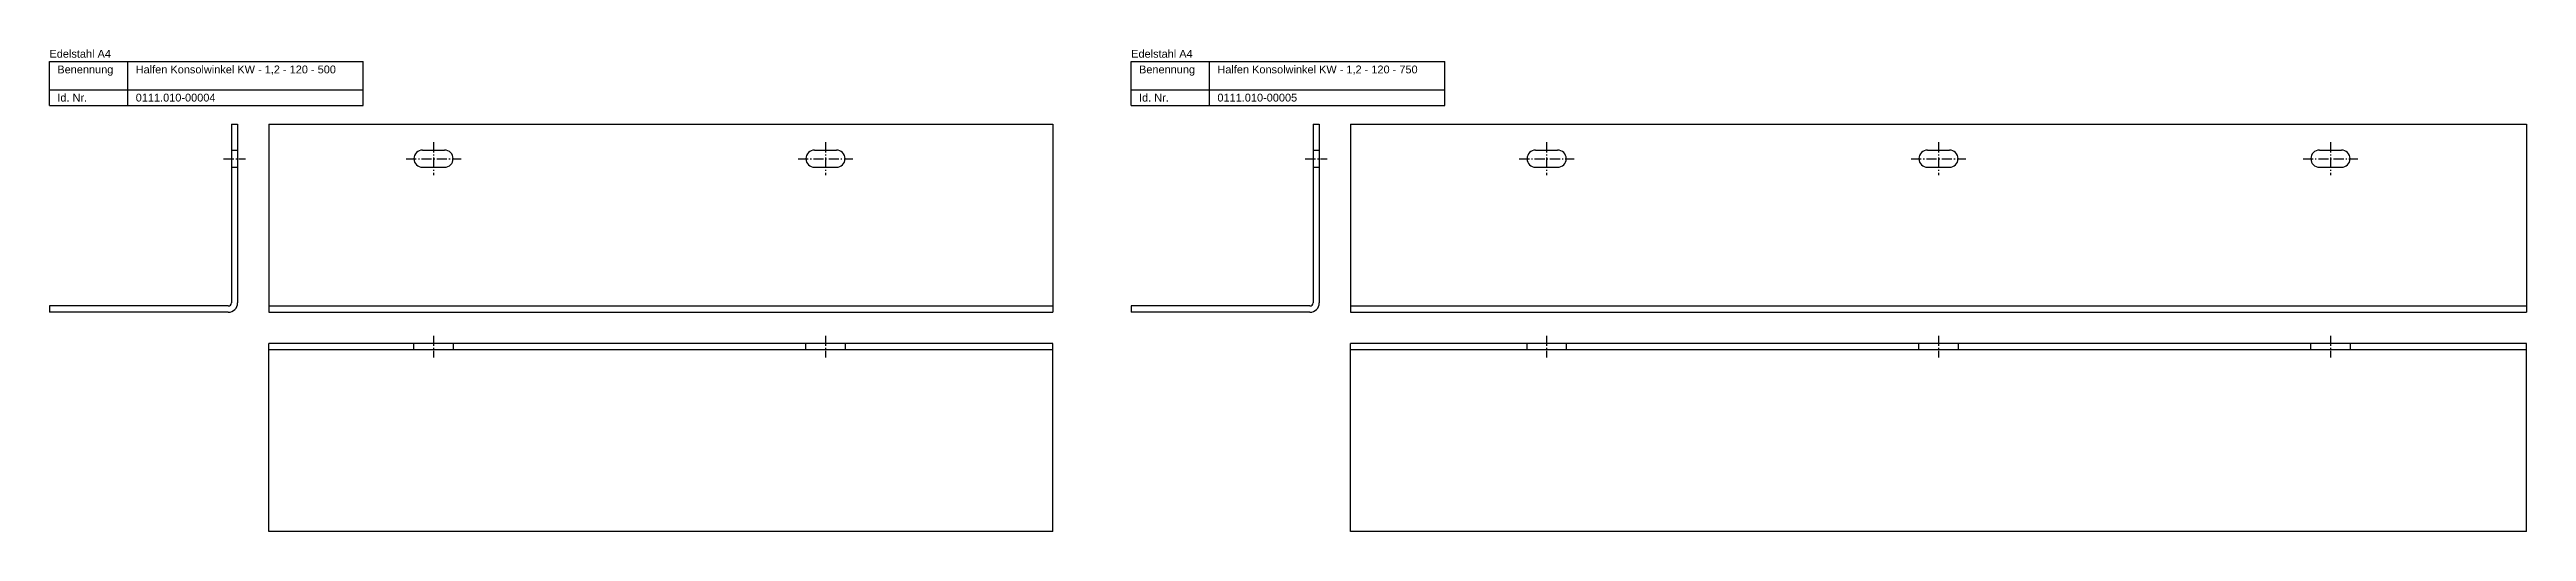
# Model space of a CAD drawing. Header units: millimetres. Extents: x 473 to 3243, y -1069 to 869.
# Drawn here: x 473 to 2053, y 251 to 559 of the extents above; entities that cross this region are included whole.
import ezdxf

# ---------------------------------------------------------------- set-up
doc = ezdxf.new("R2010")
doc.units = ezdxf.units.MM
doc.linetypes.add('MITTELLINIE', pattern=[0.977, 0.65, -0.13, 0.067, -0.13])
doc.linetypes.add('VERDECKT', pattern=[9.525, 6.35, -3.175])
doc.layers.add('HALFEN-KONSOLANKER', color=2, linetype='CONTINUOUS')
doc.styles.add('ARIAL50', font='ARIAL.TTF', dxfattribs={"height": 5})

msp = doc.modelspace()

# ---------------------------------------------------------------- linework, layer by layer
at = {"layer": 'HALFEN-KONSOLANKER'}
for p, q in [((473.1, 550.8), (673.1, 550.8)), ((473.1, 522.8), (473.1, 550.8)), ((523.1, 522.8), (523.1, 550.8)), ((673.1, 522.8), (673.1, 550.8)), ((1163.1, 550.8), (1363.1, 550.8)), ((1163.1, 522.8), (1163.1, 550.8)), ((1213.1, 522.8), (1213.1, 550.8)), ((1363.1, 522.8), (1363.1, 550.8)), ((473.1, 532.8), (673.1, 532.8)), ((473.1, 522.8), (673.1, 522.8)), ((1163.1, 532.8), (1363.1, 532.8)), ((1163.1, 522.8), (1363.1, 522.8)), ((589.1, 510.8), (589.1, 396.8)), ((589.1, 510.8), (593.1, 510.8)), ((593.1, 510.8), (593.1, 396.8)), ((613.1, 510.8), (613.1, 390.8)), ((613.1, 510.8), (1113.1, 510.8)), ((1113.1, 510.8), (1113.1, 390.8)), ((1279.1, 510.8), (1279.1, 396.8)), ((1279.1, 510.8), (1283.1, 510.8)), ((1283.1, 510.8), (1283.1, 396.8)), ((1303.1, 510.8), (2053.1, 510.8)), ((1303.1, 510.8), (1303.1, 390.8)), ((2053.1, 510.8), (2053.1, 390.8)), ((711.1, 494.3), (725.1, 494.3)), ((961.1, 494.3), (975.1, 494.3)), ((1421.1, 494.3), (1435.1, 494.3)), ((1671.1, 494.3), (1685.1, 494.3)), ((1921.1, 494.3), (1935.1, 494.3)), ((711.1, 483.3), (725.1, 483.3)), ((961.1, 483.3), (975.1, 483.3)), ((1421.1, 483.3), (1435.1, 483.3)), ((1671.1, 483.3), (1685.1, 483.3)), ((1921.1, 483.3), (1935.1, 483.3)), ((587.1, 394.8), (473.1, 394.8)), ((473.1, 394.8), (473.1, 390.8)), ((587.1, 390.8), (473.1, 390.8)), ((613.1, 394.8), (1113.1, 394.8)), ((613.1, 390.8), (1113.1, 390.8)), ((1277.1, 394.8), (1163.1, 394.8)), ((1163.1, 394.8), (1163.1, 390.8)), ((1277.1, 390.8), (1163.1, 390.8)), ((1303.1, 394.8), (2053.1, 394.8)), ((1303.1, 390.8), (2053.1, 390.8)), ((1113.1, 370.8), (613.1, 370.8)), ((613.1, 250.8), (613.1, 370.8)), ((1113.1, 366.8), (613.1, 366.8)), ((1113.1, 250.8), (1113.1, 370.8)), ((2053.1, 370.8), (1303.1, 370.8)), ((1303.1, 250.8), (1303.1, 370.8)), ((2053.1, 366.8), (1303.1, 366.8)), ((2053.1, 250.8), (2053.1, 370.8)), ((1113.1, 250.8), (613.1, 250.8)), ((2053.1, 250.8), (1303.1, 250.8))]:
    msp.add_line(p, q, dxfattribs=at)
at = {"layer": 'HALFEN-KONSOLANKER', "color": 1, "linetype": 'VERDECKT'}
for p, q in [((589.1, 494.3), (593.1, 494.3)), ((1279.1, 494.3), (1283.1, 494.3)), ((589.1, 483.3), (593.1, 483.3)), ((1279.1, 483.3), (1283.1, 483.3)), ((705.6, 366.8), (705.6, 370.8)), ((730.6, 370.8), (730.6, 366.8)), ((955.6, 366.8), (955.6, 370.8)), ((980.6, 370.8), (980.6, 366.8)), ((1415.6, 366.8), (1415.6, 370.8)), ((1440.6, 370.8), (1440.6, 366.8)), ((1665.6, 366.8), (1665.6, 370.8)), ((1690.6, 370.8), (1690.6, 366.8)), ((1915.6, 366.8), (1915.6, 370.8)), ((1940.6, 370.8), (1940.6, 366.8))]:
    msp.add_line(p, q, dxfattribs=at)
at = {"layer": 'HALFEN-KONSOLANKER', "color": 1, "linetype": 'MITTELLINIE', "ltscale": 10}
for p, q in [((718.1, 499.3), (718.1, 478.3)), ((968.1, 499.3), (968.1, 478.3)), ((1428.1, 499.3), (1428.1, 478.3)), ((1678.1, 499.3), (1678.1, 478.3)), ((1928.1, 499.3), (1928.1, 478.3)), ((584.1, 488.8), (598.1, 488.8)), ((700.6, 488.8), (735.6, 488.8)), ((950.6, 488.8), (985.6, 488.8)), ((1274.1, 488.8), (1288.1, 488.8)), ((1410.6, 488.8), (1445.6, 488.8)), ((1660.6, 488.8), (1695.6, 488.8)), ((1910.6, 488.8), (1945.6, 488.8)), ((718.1, 375.8), (718.1, 361.8)), ((968.1, 375.8), (968.1, 361.8)), ((1428.1, 375.8), (1428.1, 361.8)), ((1678.1, 375.8), (1678.1, 361.8)), ((1928.1, 375.8), (1928.1, 361.8))]:
    msp.add_line(p, q, dxfattribs=at)
at = {"layer": 'HALFEN-KONSOLANKER'}
for centre, radius, start, end in [((711.1, 488.8), 5.5, 90, 270), ((725.1, 488.8), 5.5, 270, 90), ((961.1, 488.8), 5.5, 90, 270), ((975.1, 488.8), 5.5, 270, 90), ((1421.1, 488.8), 5.5, 90, 270), ((1435.1, 488.8), 5.5, 270, 90), ((1671.1, 488.8), 5.5, 90, 270), ((1685.1, 488.8), 5.5, 270, 90), ((1921.1, 488.8), 5.5, 90, 270), ((1935.1, 488.8), 5.5, 270, 90), ((587.1, 396.8), 6, 270, 0), ((587.1, 396.8), 2, 270, 0), ((1277.1, 396.8), 6, 270, 0), ((1277.1, 396.8), 2, 270, 0)]:
    msp.add_arc(centre, radius, start, end, dxfattribs=at)

# ---------------------------------------------------------------- texts
at = {"layer": 'HALFEN-KONSOLANKER', "style": 'ARIAL50'}
for s, p in [('Edelstahl A4', (473.1, 553.3)), ('Edelstahl A4', (1163.1, 553.3)), ('Benennung', (478.1, 543.3)), ('Halfen Konsolwinkel KW - 1,2 - 120 - 500', (528.1, 543.3)), ('Benennung', (1168.1, 543.3)), ('Halfen Konsolwinkel KW - 1,2 - 120 - 750', (1218.1, 543.3)), ('Id. Nr.', (478.1, 525.3)), ('0111.010-00004', (528.1, 525.3)), ('Id. Nr.', (1168.1, 525.3)), ('0111.010-00005', (1218.1, 525.3))]:
    msp.add_text(s, height=5, dxfattribs=at).set_placement(p)

doc.saveas('drawing.dxf')
